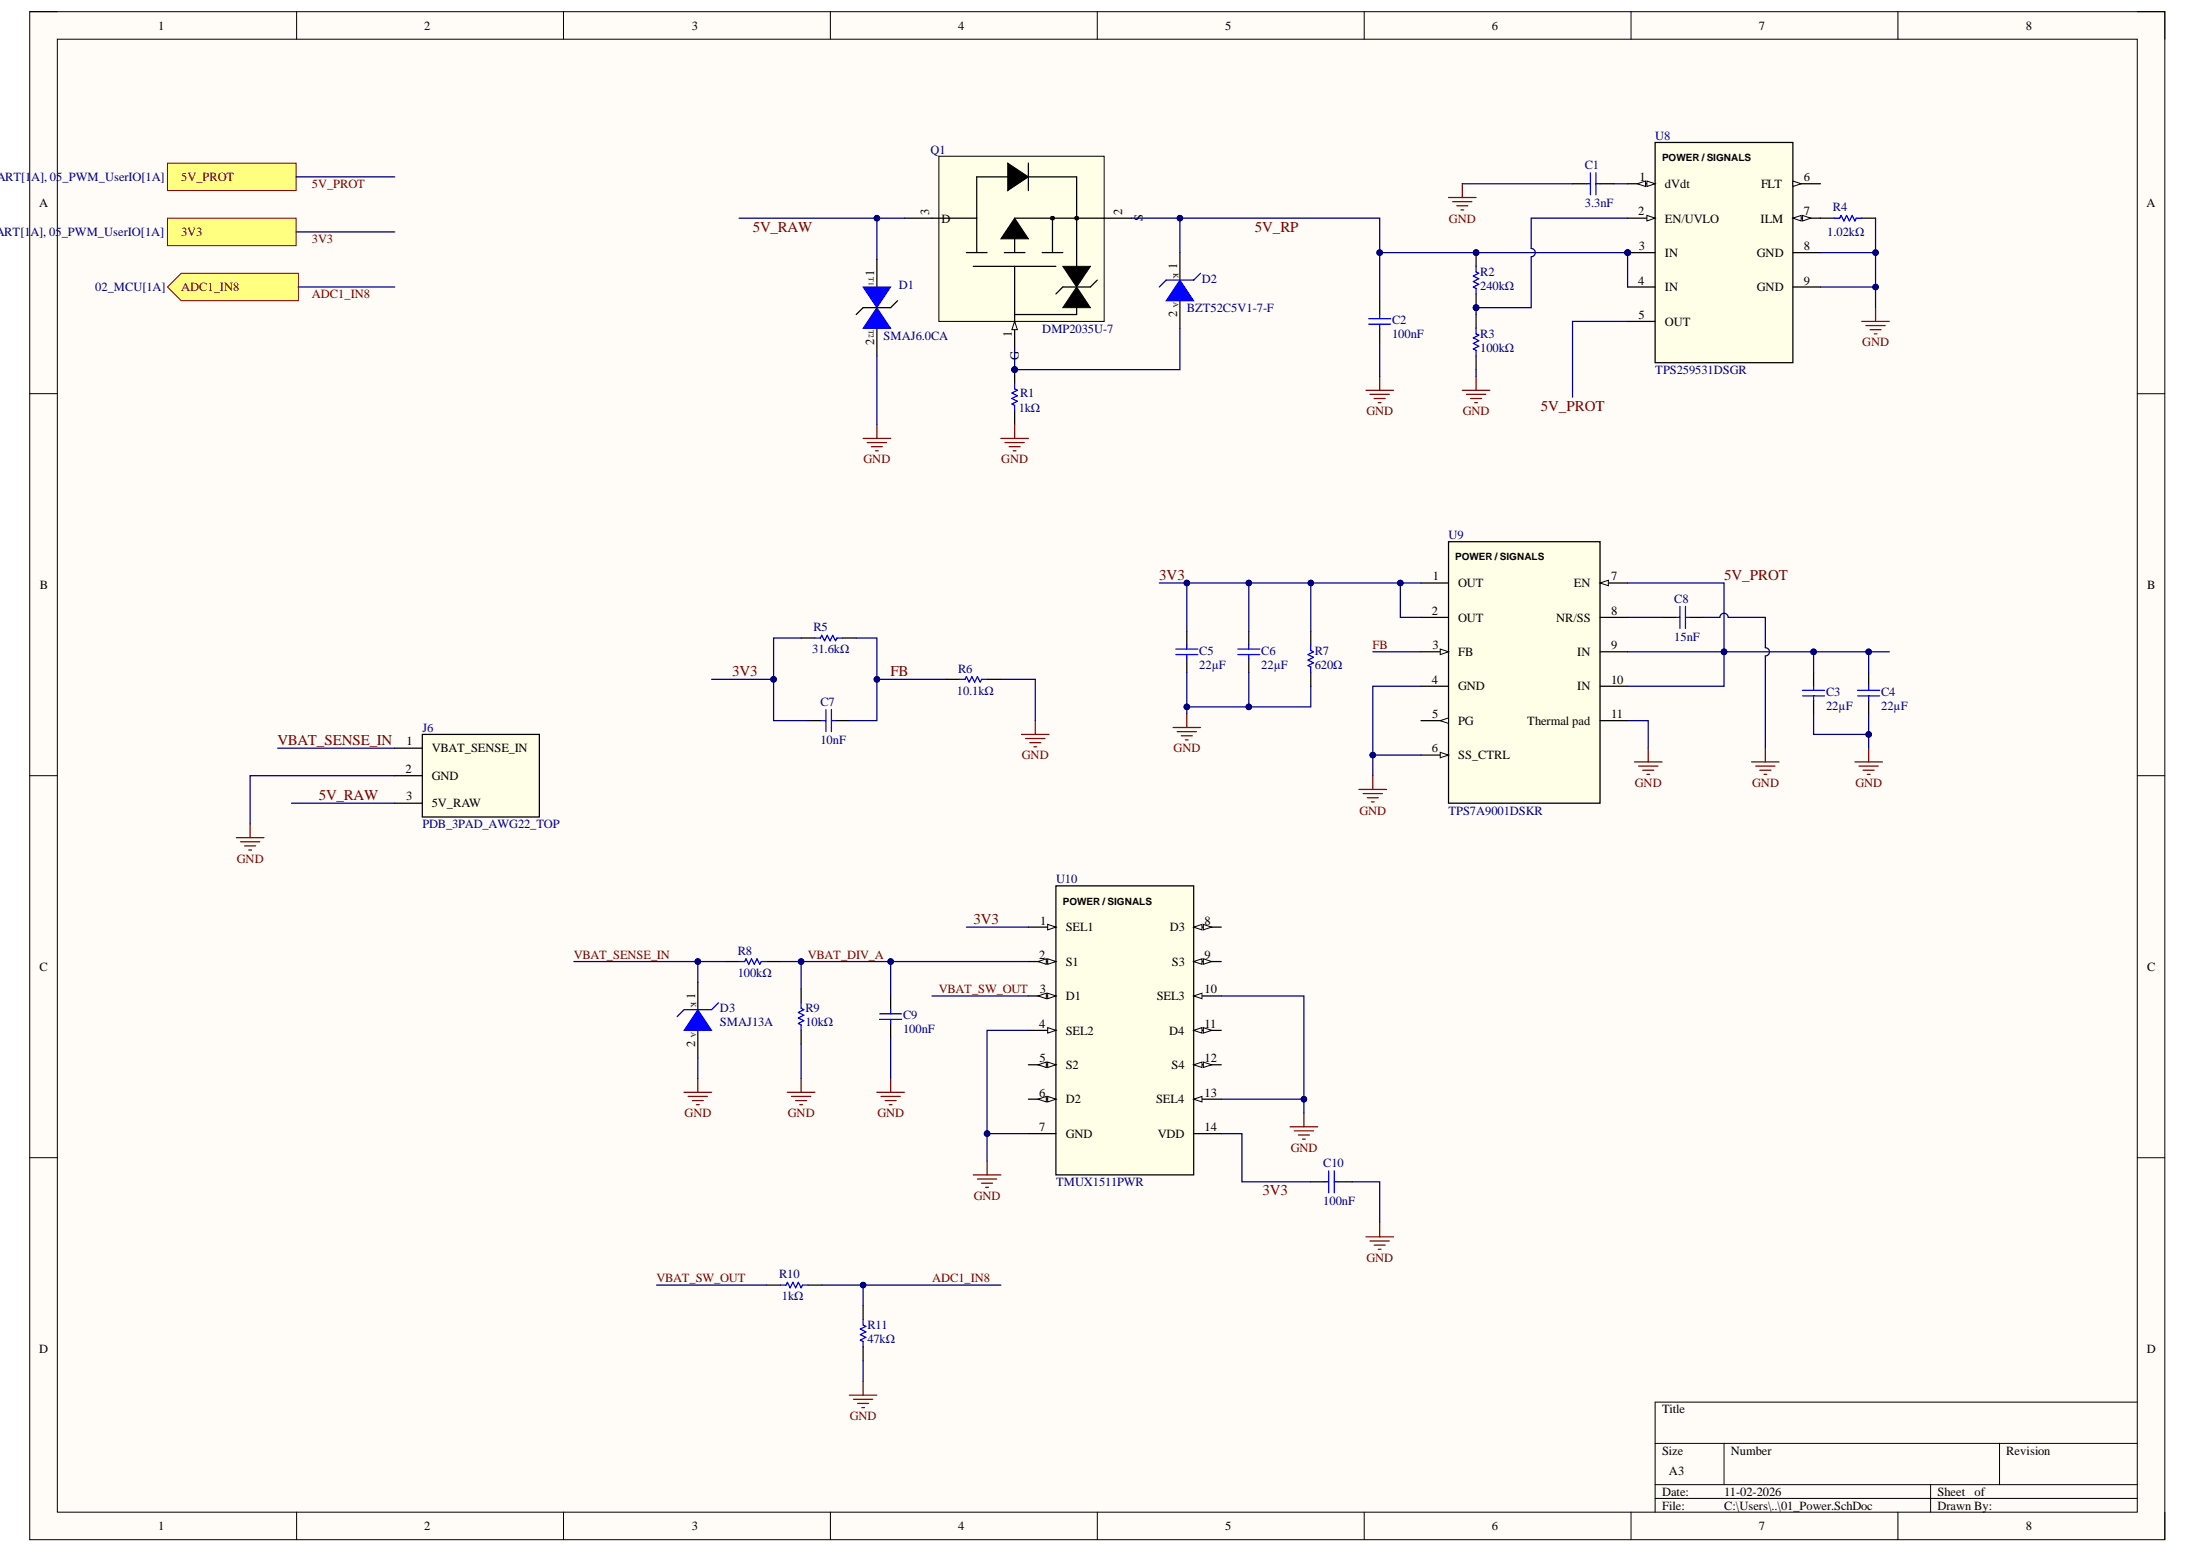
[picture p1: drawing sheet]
<svg xmlns="http://www.w3.org/2000/svg" width="297mm" height="210mm" viewBox="0 0 297 210" stroke-linecap="round" stroke-linejoin="round" font-family="sans-serif">
<defs><g id="words">
<g font-size="2" fill="#800000">
<text x="101.8" y="31.3">5V_RAW</text>
<text x="169.6" y="31.3">5V_RP</text>
<text x="208.3" y="55.5">5V_PROT</text>
<text x="156.7" y="78.4">3V3</text>
<text x="233.1" y="78.4">5V_PROT</text>
<text x="99" y="91.4">3V3</text>
<text x="120.4" y="91.4">FB</text>
<text x="37.5" y="100.7">VBAT_SENSE_IN</text>
<text x="43.1" y="108.2">5V_RAW</text>
<text x="131.6" y="124.9">3V3</text>
<text x="170.7" y="161.5">3V3</text>
</g>
<g font-size="1.7">
<text x="21.4" y="4">1</text>
<text x="57.4" y="4">2</text>
<text x="93.5" y="4">3</text>
<text x="129.5" y="4">4</text>
<text x="165.7" y="4">5</text>
<text x="201.7" y="4">6</text>
<text x="237.8" y="4">7</text>
<text x="273.9" y="4">8</text>
<text x="5.3" y="28">A</text>
<text x="125.6" y="29.1" transform="rotate(-90 125.6 29.1)">3</text>
<text x="151.7" y="29.1" transform="rotate(-90 151.7 29.1)">2</text>
<text x="154.5" y="29.9" transform="rotate(-90 154.5 29.9)">S</text>
<text x="221.5" y="29.1">2</text>
<text x="221.7" y="24.5">1</text>
<text x="225.1" y="25.4">dVdt</text>
<text x="238.1" y="25.4">FLT</text>
<text x="243.9" y="24.5">6</text>
<text x="243.9" y="29.1">7</text>
<text x="290.2" y="28">A</text>
<text x="127.3" y="30.1">D</text>
<text x="221.6" y="33.8">3</text>
<text x="225.1" y="30.1">EN/UVLO</text>
<text x="225.1" y="34.7">IN</text>
<text x="237.5" y="34.7">GND</text>
<text x="238" y="30.1">ILM</text>
<text x="243.9" y="33.8">8</text>
<text x="118.2" y="37.3" transform="rotate(-90 118.2 37.3)">1</text>
<text x="159.1" y="36.4" transform="rotate(-90 159.1 36.4)">1</text>
<text x="221.5" y="38.5">4</text>
<text x="225.1" y="39.4">IN</text>
<text x="237.5" y="39.4">GND</text>
<text x="243.9" y="38.5">9</text>
<text x="118.2" y="46.6" transform="rotate(-90 118.2 46.6)">2</text>
<text x="136.8" y="45.6" transform="rotate(-90 136.8 45.6)">1</text>
<text x="159.1" y="42.9" transform="rotate(-90 159.1 42.9)">2</text>
<text x="221.5" y="43.1">5</text>
<text x="225.1" y="44">OUT</text>
<text x="137.7" y="48.6" transform="rotate(-90 137.7 48.6)">G</text>
<text x="5.4" y="79.6">B</text>
<text x="193.6" y="83.1">2</text>
<text x="193.7" y="78.4">1</text>
<text x="197.1" y="79.4">OUT</text>
<text x="212.8" y="79.4">EN</text>
<text x="217.8" y="78.4">7</text>
<text x="217.8" y="83.1">8</text>
<text x="290.3" y="79.6">B</text>
<text x="193.7" y="87.7">3</text>
<text x="197.1" y="84">OUT</text>
<text x="197.1" y="88.7">FB</text>
<text x="210.4" y="84">NR/SS</text>
<text x="213.3" y="88.7">IN</text>
<text x="217.8" y="87.7">9</text>
<text x="193.6" y="92.4">4</text>
<text x="197.1" y="93.3">GND</text>
<text x="213.3" y="93.3">IN</text>
<text x="217.8" y="92.4">10</text>
<text x="55" y="100.8">1</text>
<text x="58.4" y="101.7">VBAT_SENSE_IN</text>
<text x="193.6" y="101.7">6</text>
<text x="193.6" y="97">5</text>
<text x="197.1" y="98">PG</text>
<text x="206.5" y="98">Thermal pad</text>
<text x="217.8" y="97">11</text>
<text x="54.8" y="104.5">2</text>
<text x="58.4" y="105.4">GND</text>
<text x="197.1" y="102.6">SS_CTRL</text>
<text x="54.9" y="108.2">3</text>
<text x="58.4" y="109.1">5V_RAW</text>
<text x="140.6" y="125">1</text>
<text x="144.1" y="125.9">SEL1</text>
<text x="158.2" y="125.9">D3</text>
<text x="162.9" y="125">8</text>
<text x="5.3" y="131.2">C</text>
<text x="140.5" y="129.6">2</text>
<text x="144.1" y="130.6">S1</text>
<text x="158.4" y="130.6">S3</text>
<text x="162.9" y="129.6">9</text>
<text x="290.3" y="131.2">C</text>
<text x="94" y="135" transform="rotate(-90 94 135)">1</text>
<text x="140.6" y="134.3">3</text>
<text x="144.1" y="135.2">D1</text>
<text x="156.4" y="135.2">SEL3</text>
<text x="162.9" y="134.3">10</text>
<text x="94" y="141.5" transform="rotate(-90 94 141.5)">2</text>
<text x="140.5" y="138.9">4</text>
<text x="140.5" y="143.6">5</text>
<text x="144.1" y="139.8">SEL2</text>
<text x="158.1" y="139.8">D4</text>
<text x="162.9" y="138.9">11</text>
<text x="162.9" y="143.6">12</text>
<text x="140.5" y="148.2">6</text>
<text x="144.1" y="144.5">S2</text>
<text x="144.1" y="149.1">D2</text>
<text x="156.3" y="149.1">SEL4</text>
<text x="158.4" y="144.5">S4</text>
<text x="162.9" y="148.2">13</text>
<text x="140.5" y="152.9">7</text>
<text x="144.1" y="153.8">GND</text>
<text x="156.5" y="153.8">VDD</text>
<text x="162.9" y="152.9">14</text>
<text x="5.3" y="182.9">D</text>
<text x="290.2" y="182.9">D</text>
<text x="224.7" y="191">Title</text>
<text x="224.7" y="196.6">Size</text>
<text x="234" y="196.6">Number</text>
<text x="271.3" y="196.6">Revision</text>
<text x="224.7" y="202.2">Date:</text>
<text x="225.6" y="199.4">A3</text>
<text x="233.1" y="202.2">11-02-2026</text>
<text x="261.9" y="202.2">Sheet</text>
<text x="267" y="202.2">of</text>
<text x="21.4" y="206.8">1</text>
<text x="57.4" y="206.8">2</text>
<text x="93.5" y="206.8">3</text>
<text x="129.5" y="206.8">4</text>
<text x="165.7" y="206.8">5</text>
<text x="201.7" y="206.8">6</text>
<text x="224.7" y="204">File:</text>
<text x="233.1" y="204">C:\Users\..\01_Power.SchDoc</text>
<text x="237.8" y="206.8">7</text>
<text x="261.9" y="204">Drawn By:</text>
<text x="273.9" y="206.8">8</text>
</g>
<g font-size="1.7" fill="#000080">
<text x="125.8" y="20.7">Q1</text>
<text x="214.3" y="22.8">C1</text>
<text x="223.8" y="18.9">U8</text>
<text x="-.5" y="24.5">ART[1A], 05_PWM_UserIO[1A]</text>
<text x="214.3" y="28">3.3nF</text>
<text x="247.8" y="28.6">R4</text>
<text x="-.6" y="31.9">ART[1A], 05_PWM_UserIO[1A]</text>
<text x="247.1" y="31.9">1.02kΩ</text>
<text x="12.9" y="39.4">02_MCU[1A]</text>
<text x="121.5" y="39">D1</text>
<text x="162.5" y="38.2">D2</text>
<text x="200.1" y="39.2">240kΩ</text>
<text x="200.1" y="37.3">R2</text>
<text x="119.5" y="45.9">SMAJ6.0CA</text>
<text x="140.9" y="45">DMP2035U-7</text>
<text x="160.5" y="42.2">BZT52C5V1-7-F</text>
<text x="188.2" y="45.7">100nF</text>
<text x="188.2" y="43.8">C2</text>
<text x="200.1" y="47.5">100kΩ</text>
<text x="200.1" y="45.7">R3</text>
<text x="137.9" y="53.7">R1</text>
<text x="223.8" y="50.5">TPS259531DSGR</text>
<text x="137.7" y="55.7">1kΩ</text>
<text x="195.8" y="72.9">U9</text>
<text x="226.4" y="81.4">C8</text>
<text x="109.8" y="88.3">31.6kΩ</text>
<text x="110" y="85.3">R5</text>
<text x="162.1" y="88.5">C5</text>
<text x="170.5" y="88.5">C6</text>
<text x="177.8" y="88.5">R7</text>
<text x="226.4" y="86.6">15nF</text>
<text x="110.9" y="95.4">C7</text>
<text x="129.4" y="93.9">10.1kΩ</text>
<text x="129.5" y="90.9">R6</text>
<text x="162.1" y="90.4">22µF</text>
<text x="170.5" y="90.4">22µF</text>
<text x="177.8" y="90.4">620Ω</text>
<text x="246.9" y="95.9">22µF</text>
<text x="246.9" y="94.1">C3</text>
<text x="254.3" y="95.9">22µF</text>
<text x="254.3" y="94.1">C4</text>
<text x="57.1" y="98.9">J6</text>
<text x="110.9" y="100.6">10nF</text>
<text x="57.1" y="112">PDB_3PAD_AWG22_TOP</text>
<text x="195.8" y="110.1">TPS7A9001DSKR</text>
<text x="142.8" y="119.4">U10</text>
<text x="99.8" y="129.1">R8</text>
<text x="97.3" y="136.8">D3</text>
<text x="99.8" y="132">100kΩ</text>
<text x="108.9" y="136.8">R9</text>
<text x="122.1" y="137.8">C9</text>
<text x="97.3" y="138.7">SMAJ13A</text>
<text x="108.9" y="138.7">10kΩ</text>
<text x="122.1" y="139.6">100nF</text>
<text x="142.8" y="160.3">TMUX1511PWR</text>
<text x="178.9" y="157.7">C10</text>
<text x="178.9" y="162.9">100nF</text>
<text x="105.3" y="172.8">R10</text>
<text x="105.7" y="175.8">1kΩ</text>
<text x="117.3" y="179.7">R11</text>
<text x="117.3" y="181.5">47kΩ</text>
</g>
<g font-size="1.7" fill="#800000">
<text x="24.5" y="24.5">5V_PROT</text>
<text x="42.2" y="25.4">5V_PROT</text>
<text x="24.5" y="31.9">3V3</text>
<text x="42.2" y="32.9">3V3</text>
<text x="195.9" y="30.1">GND</text>
<text x="24.5" y="39.4">ADC1_IN8</text>
<text x="42.2" y="40.3">ADC1_IN8</text>
<text x="251.8" y="46.8">GND</text>
<text x="184.7" y="56.1">GND</text>
<text x="197.8" y="56.1">GND</text>
<text x="116.8" y="62.6">GND</text>
<text x="135.4" y="62.6">GND</text>
<text x="185.6" y="87.7">FB</text>
<text x="158.7" y="101.7">GND</text>
<text x="138.2" y="102.6">GND</text>
<text x="221" y="106.3">GND</text>
<text x="236.9" y="106.3">GND</text>
<text x="250.9" y="106.3">GND</text>
<text x="183.8" y="110.1">GND</text>
<text x="32" y="116.6">GND</text>
<text x="77.6" y="129.6">VBAT_SENSE_IN</text>
<text x="109.2" y="129.6">VBAT_DIV_A</text>
<text x="127" y="134.3">VBAT_SW_OUT</text>
<text x="92.6" y="151">GND</text>
<text x="106.5" y="151">GND</text>
<text x="118.6" y="151">GND</text>
<text x="174.5" y="155.7">GND</text>
<text x="131.6" y="162.2">GND</text>
<text x="88.8" y="173.3">VBAT_SW_OUT</text>
<text x="126" y="173.3">ADC1_IN8</text>
<text x="184.7" y="170.5">GND</text>
<text x="114.9" y="192">GND</text>
</g>
<g font-size="1.4">
<text x="224.7" y="21.8">POWER /SIGNALS</text>
<text x="196.8" y="75.7">POWER /SIGNALS</text>
<text x="143.7" y="122.3">POWER /SIGNALS</text>
</g>
<g font-size="1">
<text x="117.5" y="37.5" transform="rotate(90 117.5 37.5)">T1</text>
<text x="158.6" y="36.9" transform="rotate(90 158.6 36.9)">K</text>
<text x="158.6" y="40.8" transform="rotate(90 158.6 40.8)">A</text>
<text x="117.5" y="44.5" transform="rotate(90 117.5 44.5)">T2</text>
<text x="93.4" y="135.4" transform="rotate(90 93.4 135.4)">K</text>
<text x="93.4" y="139.5" transform="rotate(90 93.4 139.5)">A</text>
</g>
</g></defs>
<path d="M4 1.6h288.7v206.5h-288.7z" fill-rule="evenodd" fill="#fffcf8"/>
<path d="M4 1.6h288.7v206.5h-288.7z" fill="none" stroke="#000" stroke-width=".14"/>
<path d="M7.8 5.3h281.2v199.1h-281.2z" fill-rule="evenodd" fill="#fffcf8"/>
<g fill="none" stroke="#000" stroke-width=".14">
<path d="M4 1.6h3.7M7.8 5.3h281.2v199.1h-281.2zM40.1 1.6v3.7M76.2 1.6v3.7M112.3 1.6v3.7M148.4 1.6v3.7M184.4 1.6v3.7M220.5 1.6v3.7M256.6 1.6v3.7M289 1.6h3.7v3.7M4 53.2h3.7M289 53.2h3.7"/>
<path d="M4 104.8h3.7M289 104.8h3.7M4 156.5h3.7M289 156.5h3.7M223.8 195.1h65.2M233.1 195.1v5.6M270.3 195.1v5.6M289 189.5h-65.2v14.9M40.1 204.4v3.7M76.2 204.4v3.7M112.3 204.4v3.7M148.4 204.4v3.7"/>
<path d="M184.4 204.4v3.7M220.5 204.4v3.7M223.8 200.7h65.2M223.8 202.5h65.2M256.6 204.4v3.7M261 200.7v3.7M292.7 204.4v3.7"/>
</g>
<path d="M118.6 35.1v3.7M118.6 44.4v3.7" fill="none" stroke="#000" stroke-width=".17"/>
<path d="M116.7 38.8h3.7l-1.8 2.8z" fill="#00f"/>
<path d="M116.7 38.8h3.7l-1.8 2.8z" fill="none" stroke="#00f" stroke-width=".14"/>
<path d="M118.6 41.6l1.8 2.8h-3.7z" fill="#00f"/>
<path d="M118.6 41.6l1.8 2.8h-3.7z" fill="none" stroke="#00f" stroke-width=".14"/>
<path d="M159.5 34.1v3.8M121.3 40.7l-.9 .9h-3.7l-.9 .9M159.5 40.7v3.7" fill="none" stroke="#000" stroke-width=".17"/>
<path d="M116.7 59.3h3.7M117.2 59.8h2.7M118.6 57.4v1.9M117.8 60.4h1.5M118.4 60.9h.3" fill="none" stroke="#800000" stroke-width=".17"/>
<path d="M159.5 37.9l1.9 2.8h-3.7z" fill="#00f"/>
<path d="M159.5 37.9l1.9 2.8h-3.7z" fill="none" stroke="#00f" stroke-width=".14"/>
<path d="M162.3 36.9l-.9 1h-3.7l-1 .9" fill="none" stroke="#00f" stroke-width=".17"/>
<circle cx="137.2" cy="50" r=".37" fill="#000080"/>
<circle cx="137.2" cy="50" r=".37" fill="none" stroke="#000080" stroke-width=".14"/>
<path d="M137.2 50v1.8" fill="none" stroke="#000" stroke-width=".17"/>
<circle cx="137.2" cy="50" r=".37" fill="#000080"/>
<circle cx="137.2" cy="50" r=".37" fill="none" stroke="#000080" stroke-width=".14"/>
<path d="M137.2 55.5v1.9" fill="none" stroke="#000" stroke-width=".17"/>
<path d="M137.2 51.8v.8l.3 .1-.7 .4 .7 .4-.7 .4 .7 .3-.7 .4 .4 .2v.7" fill="none" stroke="#00f" stroke-width=".17"/>
<path d="M135.3 59.3h3.7M135.9 59.8h2.6M137.2 57.4v1.9M136.4 60.4h1.5M137 60.9h.4" fill="none" stroke="#800000" stroke-width=".17"/>
<path d="M126.9 21.1h22.4v22.3h-22.4z" fill-rule="evenodd" fill="#ffffe8"/>
<path d="M126.9 21.1h22.4v22.3h-22.4z" fill="none" stroke="#000" stroke-width=".14"/>
<path d="M126 29.5h6.1M130.7 34.1h2.8M131.6 36h11.2M135.8 34.1h2.8M136.2 23.9h-4.1v10.2M140.9 34.1h2.8M137.2 43.4v3.8" fill="none" stroke="#000" stroke-width=".17"/>
<path d="M137.2 43.4l.3 1.2h-.7z" fill="#f8fcff"/>
<path d="M136.2 22l2.8 1.9-2.8 1.9zM137.2 29.5l1.8 2.8h-3.7zM143.7 36h3.7l-1.8 2.8zM145.6 38.8l1.8 2.8h-3.7zM137.2 43.4l.3 1.2h-.7z" fill="none" stroke="#000" stroke-width=".14"/>
<path d="M122.3 29.5h3.7M137.2 29.5h15.8M137.2 32.3v1.8M137.2 36v7.4M139 22v3.8M139 23.9h6.6v12.1M142.3 29.5v4.6M148.4 37.9l-1 .9h-3.7l-.9 .9M145.6 41.6v.9h-8.4" fill="none" stroke="#000" stroke-width=".17"/>
<path d="M136.2 22l2.8 1.9-2.8 1.9zM137.2 29.5l1.8 2.8h-3.7zM143.7 36h3.7l-1.8 2.8zM145.6 38.8l1.8 2.8h-3.7z" fill="#000"/>
<path d="M142.3 29.5h.1M145.5 29.5h.1M145.6 29.5h.1" fill="none" stroke="#000" stroke-width=".55"/>
<circle cx="220.1" cy="34.1" r=".37" fill="#000080"/>
<circle cx="220.1" cy="34.1" r=".37" fill="none" stroke="#000080" stroke-width=".14"/>
<path d="M223.8 19.3h18.6v29.7h-18.6z" fill-rule="evenodd" fill="#ffffe8"/>
<path d="M223.8 19.3h18.6v29.7h-18.6zM220.1 24.8h3.7" fill="none" stroke="#000" stroke-width=".17"/>
<path d="M222.7 24.5l1.1 .3-1.1 .4z" fill="#f8fcff"/>
<path d="M222.7 24.5l1.1 .3-1.1 .4z" fill="none" stroke="#000" stroke-width=".14"/>
<path d="M221.4 24.8l1.1-.3v.7z" fill="#f8fcff"/>
<path d="M221.4 24.8l1.1-.3v.7z" fill="none" stroke="#000" stroke-width=".14"/>
<path d="M220.1 29.5h3.7" fill="none" stroke="#000" stroke-width=".17"/>
<path d="M222.7 29.1l1.1 .4-1.1 .4z" fill="#f8fcff"/>
<path d="M222.7 29.1l1.1 .4-1.1 .4z" fill="none" stroke="#000" stroke-width=".14"/>
<path d="M220.1 34.1h3.7" fill="none" stroke="#000" stroke-width=".17"/>
<circle cx="220.1" cy="34.1" r=".37" fill="#000080"/>
<circle cx="220.1" cy="34.1" r=".37" fill="none" stroke="#000080" stroke-width=".14"/>
<path d="M220.1 38.8h3.7M242.4 24.8h3.7M220.1 43.4h3.7" fill="none" stroke="#000" stroke-width=".17"/>
<path d="M242.4 24.5l1.1 .3-1.1 .4z" fill="#f8fcff"/>
<path d="M242.4 24.5l1.1 .3-1.1 .4z" fill="none" stroke="#000" stroke-width=".14"/>
<path d="M242.4 29.5h3.7" fill="none" stroke="#000" stroke-width=".17"/>
<path d="M242.4 29.5l1.1-.4v.8z" fill="#f8fcff"/>
<path d="M242.4 29.5l1.1-.4v.8z" fill="none" stroke="#000" stroke-width=".14"/>
<path d="M243.7 29.1l1.1 .4-1.1 .4z" fill="#f8fcff"/>
<path d="M243.7 29.1l1.1 .4-1.1 .4z" fill="none" stroke="#000" stroke-width=".14"/>
<path d="M212.6 24.8h1.9M216.3 24.8h1.9M242.4 34.1h3.7M242.4 38.8h3.7M246.1 29.5h1.9M251.7 29.5h1.9M186.5 40.7v1.8M186.5 44.4v1.8" fill="none" stroke="#000" stroke-width=".17"/>
<path d="M214.5 24.8h.5M215 23.3v3M215.8 23.3v3M215.8 24.8h.5M248 29.5h.7l.2-.4 .4 .8 .4-.8 .3 .8 .4-.8 .4 .8 .2-.4h.7M185 43.1h3M185 43.8h3M186.5 42.5v.6M186.5 43.8v.6" fill="none" stroke="#00f" stroke-width=".17"/>
<g fill="none" stroke="#800000" stroke-width=".17">
<path d="M195.8 26.7h3.8M196.4 27.3h2.6M197 27.8h1.5M197.5 28.4h.4M197.7 24.8v1.9M184.7 52.8h3.7M185.2 53.3h2.6M185.8 53.9h1.5M186.3 54.4h.4M186.5 50.9v1.9M251.7 43.4h3.7M252.3 44h2.6"/>
<path d="M252.8 44.6h1.5M253.4 45.1h.4M253.6 41.6v1.8"/>
</g>
<circle cx="199.6" cy="41.6" r=".37" fill="#000080"/>
<circle cx="199.6" cy="41.6" r=".37" fill="none" stroke="#000080" stroke-width=".14"/>
<circle cx="199.6" cy="34.1" r=".37" fill="#000080"/>
<circle cx="199.6" cy="34.1" r=".37" fill="none" stroke="#000080" stroke-width=".14"/>
<path d="M199.6 39.7v1.9" fill="none" stroke="#000" stroke-width=".17"/>
<circle cx="199.6" cy="41.6" r=".37" fill="#000080"/>
<circle cx="199.6" cy="41.6" r=".37" fill="none" stroke="#000080" stroke-width=".14"/>
<path d="M199.6 34.1v1.9" fill="none" stroke="#000" stroke-width=".17"/>
<circle cx="199.6" cy="34.1" r=".37" fill="#000080"/>
<circle cx="199.6" cy="34.1" r=".37" fill="none" stroke="#000080" stroke-width=".14"/>
<path d="M199.6 36v.7l.3 .2-.7 .4 .7 .4-.7 .4 .7 .3-.7 .4 .4 .2v.7M199.6 44.4v.7l.3 .2-.7 .4 .7 .4-.7 .3 .7 .4-.7 .4 .4 .2v.7" fill="none" stroke="#00f" stroke-width=".17"/>
<path d="M199.6 42.5v1.9M199.6 48.1v1.9" fill="none" stroke="#000" stroke-width=".17"/>
<path d="M197.7 52.8h3.7M198.3 53.3h2.6M198.8 53.9h1.5M199.4 54.4h.4M199.6 50.9v1.9" fill="none" stroke="#800000" stroke-width=".17"/>
<path d="M195.8 73.2h20.5v35.4h-20.5z" fill-rule="evenodd" fill="#ffffe8"/>
<path d="M192.1 78.8h3.7M195.8 73.2h20.5v35.4h-20.5zM192.1 83.4h3.7M192.1 88.1h3.7" fill="none" stroke="#000" stroke-width=".17"/>
<path d="M194.7 87.7l1.1 .4-1.1 .4z" fill="#f8fcff"/>
<path d="M194.7 87.7l1.1 .4-1.1 .4z" fill="none" stroke="#000" stroke-width=".14"/>
<path d="M192.1 92.8h3.7M192.1 97.4h3.7" fill="none" stroke="#000" stroke-width=".17"/>
<path d="M194.7 97.4l1.1-.4v.8z" fill="#f8fcff"/>
<path d="M194.7 97.4l1.1-.4v.8z" fill="none" stroke="#000" stroke-width=".14"/>
<path d="M192.1 102.1h3.7" fill="none" stroke="#000" stroke-width=".17"/>
<path d="M194.7 101.7l1.1 .4-1.1 .3z" fill="#f8fcff"/>
<path d="M194.7 101.7l1.1 .4-1.1 .3z" fill="none" stroke="#000" stroke-width=".14"/>
<path d="M216.3 78.8h3.8" fill="none" stroke="#000" stroke-width=".17"/>
<path d="M216.3 78.8l1.2-.4v.8z" fill="#f8fcff"/>
<path d="M216.3 78.8l1.2-.4v.8z" fill="none" stroke="#000" stroke-width=".14"/>
<path d="M216.3 83.4h3.8M216.3 88.1h3.8M216.3 92.8h3.8M216.3 97.4h3.8" fill="none" stroke="#000" stroke-width=".17"/>
<path d="M22.6 22.1h17.4v3.7h-17.4z" fill-rule="evenodd" fill="#ffff80"/>
<path d="M22.6 22.1h17.4v3.7h-17.4z" fill="none" stroke="#800000" stroke-width=".14"/>
<g fill="none" stroke="#000" stroke-width=".17">
<path d="M108.3 86.2h1.9M109.2 97.4h1.9M113 97.4h1.8M113.9 86.2h1.9M127.9 91.8h1.8M133.5 91.8h1.8M160.5 85.3v1.9M160.5 89v1.9M168.8 85.3v1.9M168.8 89v1.9M177.2 85.3v1.9M177.2 90.9v1.9"/>
<path d="M224.7 83.4h1.9M228.4 83.4h1.9M245.2 90.9v1.9M245.2 94.6v1.9M252.6 90.9v1.9M252.6 94.6v1.9"/>
</g>
<g fill="none" stroke="#00f" stroke-width=".17">
<path d="M110.2 86.2h.7l.2-.3 .4 .7 .4-.7 .3 .7 .4-.7 .4 .7 .2-.4h.7M111.1 97.4h.6M111.7 95.9v3M112.4 95.9v3M112.4 97.4h.6M129.7 91.8h.8l.2-.4 .3 .8 .4-.8 .4 .8 .4-.8 .3 .8 .2-.4h.8M159 87.7h2.9M159 88.5h2.9M160.5 87.2v.5M160.5 88.5v.5M167.3 87.7h3M167.3 88.5h3"/>
<path d="M168.8 87.2v.5M168.8 88.5v.5M177.2 87.2v.7l.4 .2-.8 .4 .8 .3-.8 .4 .8 .4-.8 .4 .4 .1v.8M226.6 83.4h.5M227.1 82v2.9M227.9 82v2.9M227.9 83.4h.5M243.7 93.3h3M243.7 94.1h3M245.2 92.8v.5M245.2 94.1v.5M251.2 93.3h2.9"/>
<path d="M251.2 94.1h2.9M252.6 92.8v.5M252.6 94.1v.5"/>
</g>
<g fill="none" stroke="#800000" stroke-width=".17">
<path d="M138.1 99.3h3.7M138.7 99.8h2.6M140 97.4v1.9M158.6 98.3h3.7M159.2 98.9h2.6M159.7 99.4h1.5M160.5 96.5v1.8M139.2 100.4h1.5M139.8 100.9h.4M160.3 100h.3M183.7 106.7h3.8M184.3 107.3h2.6"/>
<path d="M184.9 107.8h1.4M185.4 108.4h.4M185.6 104.8v1.9M221 103h3.7M221.5 103.5h2.7M222.1 104.1h1.5M222.7 104.7h.3M222.8 101.1v1.9M236.8 103h3.7M237.4 103.5h2.6M237.9 104.1h1.5M238.5 104.7h.4"/>
<path d="M238.7 101.1v1.9M250.8 103h3.7M251.3 103.5h2.6M251.9 104.1h1.5M252.5 104.7h.3M252.6 101.1v1.9"/>
</g>
<path d="M142.8 119.7h18.6v39.1h-18.6z" fill-rule="evenodd" fill="#ffffe8"/>
<path d="M142.8 119.7h18.6v39.1h-18.6zM139 125.3h3.8" fill="none" stroke="#000" stroke-width=".17"/>
<path d="M141.6 124.9l1.2 .4-1.2 .4z" fill="#f8fcff"/>
<path d="M141.6 124.9l1.2 .4-1.2 .4z" fill="none" stroke="#000" stroke-width=".14"/>
<path d="M139 130h3.8" fill="none" stroke="#000" stroke-width=".17"/>
<path d="M141.6 129.6l1.2 .4-1.2 .3z" fill="#f8fcff"/>
<path d="M141.6 129.6l1.2 .4-1.2 .3z" fill="none" stroke="#000" stroke-width=".14"/>
<path d="M140.3 130l1.2-.4v.7z" fill="#f8fcff"/>
<path d="M140.3 130l1.2-.4v.7z" fill="none" stroke="#000" stroke-width=".14"/>
<path d="M139 134.6h3.8" fill="none" stroke="#000" stroke-width=".17"/>
<path d="M141.6 134.2l1.2 .4-1.2 .4z" fill="#f8fcff"/>
<path d="M141.6 134.2l1.2 .4-1.2 .4z" fill="none" stroke="#000" stroke-width=".14"/>
<path d="M140.3 134.6l1.2-.4v.8z" fill="#f8fcff"/>
<path d="M140.3 134.6l1.2-.4v.8z" fill="none" stroke="#000" stroke-width=".14"/>
<path d="M139 139.3h3.8" fill="none" stroke="#000" stroke-width=".17"/>
<path d="M141.6 138.9l1.2 .4-1.2 .3z" fill="#f8fcff"/>
<path d="M141.6 138.9l1.2 .4-1.2 .3z" fill="none" stroke="#000" stroke-width=".14"/>
<path d="M139 143.9h3.8" fill="none" stroke="#000" stroke-width=".17"/>
<path d="M141.6 143.5l1.2 .4-1.2 .4z" fill="#f8fcff"/>
<path d="M141.6 143.5l1.2 .4-1.2 .4z" fill="none" stroke="#000" stroke-width=".14"/>
<path d="M140.3 143.9l1.2-.4v.8z" fill="#f8fcff"/>
<path d="M140.3 143.9l1.2-.4v.8z" fill="none" stroke="#000" stroke-width=".14"/>
<path d="M139 148.6h3.8" fill="none" stroke="#000" stroke-width=".17"/>
<path d="M141.6 148.2l1.2 .4-1.2 .3z" fill="#f8fcff"/>
<path d="M141.6 148.2l1.2 .4-1.2 .3z" fill="none" stroke="#000" stroke-width=".14"/>
<path d="M140.3 148.6l1.2-.4v.7z" fill="#f8fcff"/>
<path d="M140.3 148.6l1.2-.4v.7z" fill="none" stroke="#000" stroke-width=".14"/>
<path d="M161.4 125.3h3.7M139 153.2h3.8" fill="none" stroke="#000" stroke-width=".17"/>
<path d="M161.4 125.3l1.1-.4v.8z" fill="#f8fcff"/>
<path d="M161.4 125.3l1.1-.4v.8z" fill="none" stroke="#000" stroke-width=".14"/>
<path d="M162.7 124.9l1.1 .4-1.1 .4z" fill="#f8fcff"/>
<path d="M162.7 124.9l1.1 .4-1.1 .4z" fill="none" stroke="#000" stroke-width=".14"/>
<path d="M161.4 130h3.7" fill="none" stroke="#000" stroke-width=".17"/>
<path d="M161.4 130l1.1-.4v.7z" fill="#f8fcff"/>
<path d="M161.4 130l1.1-.4v.7z" fill="none" stroke="#000" stroke-width=".14"/>
<path d="M162.7 129.6l1.1 .4-1.1 .3z" fill="#f8fcff"/>
<path d="M162.7 129.6l1.1 .4-1.1 .3z" fill="none" stroke="#000" stroke-width=".14"/>
<path d="M161.4 134.6h3.7" fill="none" stroke="#000" stroke-width=".17"/>
<path d="M161.4 134.6l1.1-.4v.8z" fill="#f8fcff"/>
<path d="M161.4 134.6l1.1-.4v.8z" fill="none" stroke="#000" stroke-width=".14"/>
<path d="M161.4 139.3h3.7" fill="none" stroke="#000" stroke-width=".17"/>
<path d="M161.4 139.3l1.1-.4v.7z" fill="#f8fcff"/>
<path d="M161.4 139.3l1.1-.4v.7z" fill="none" stroke="#000" stroke-width=".14"/>
<path d="M162.7 138.9l1.1 .4-1.1 .3z" fill="#f8fcff"/>
<path d="M162.7 138.9l1.1 .4-1.1 .3z" fill="none" stroke="#000" stroke-width=".14"/>
<path d="M161.4 143.9h3.7" fill="none" stroke="#000" stroke-width=".17"/>
<path d="M161.4 143.9l1.1-.4v.8z" fill="#f8fcff"/>
<path d="M161.4 143.9l1.1-.4v.8z" fill="none" stroke="#000" stroke-width=".14"/>
<path d="M162.7 143.5l1.1 .4-1.1 .4z" fill="#f8fcff"/>
<path d="M162.7 143.5l1.1 .4-1.1 .4z" fill="none" stroke="#000" stroke-width=".14"/>
<path d="M161.4 148.6h3.7" fill="none" stroke="#000" stroke-width=".17"/>
<path d="M161.4 148.6l1.1-.4v.7z" fill="#f8fcff"/>
<path d="M161.4 148.6l1.1-.4v.7z" fill="none" stroke="#000" stroke-width=".14"/>
<path d="M161.4 153.2h3.7" fill="none" stroke="#000" stroke-width=".17"/>
<path d="M22.6 29.5h17.4v3.7h-17.4z" fill-rule="evenodd" fill="#ffff80"/>
<path d="M22.6 29.5h17.4v3.7h-17.4z" fill="none" stroke="#800000" stroke-width=".14"/>
<path d="M94.3 132.8v3.7M94.3 139.3v3.7" fill="none" stroke="#000" stroke-width=".17"/>
<path d="M94.3 136.5l1.9 2.8h-3.7z" fill="#00f"/>
<path d="M94.3 136.5l1.9 2.8h-3.7z" fill="none" stroke="#00f" stroke-width=".14"/>
<g fill="none" stroke="#00f" stroke-width=".17">
<path d="M97.1 135.5l-.9 1h-3.7l-.9 .9M99.9 130h.8l.2-.4 .3 .7 .4-.7 .4 .7 .4-.7 .3 .7 .2-.3h.8M108.3 135.5v.8l.4 .2-.8 .3 .8 .4-.8 .4 .8 .4-.8 .3 .4 .2v.8M118.9 137h3M118.9 137.8h3M120.4 136.5v.5M120.4 137.8v.5M179.1 159.7h.5M179.6 158.2v3M180.4 158.2v3M180.4 159.7h.5M105.5 173.7h.8l.2-.4 .3 .8 .4-.8 .4 .8 .3-.8 .4 .8 .2-.4h.7"/>
<path d="M116.7 178.3v.8l.4 .2-.8 .3 .8 .4-.8 .4 .8 .4-.8 .3 .4 .2v.8"/>
</g>
<path d="M98.1 130h1.8M103.7 130h1.8M108.3 133.7v1.8M108.3 139.3v1.8M120.4 134.6v1.9M120.4 138.3v1.9M177.2 159.7h1.9M180.9 159.7h1.9M103.7 173.7h1.8M109.2 173.7h1.9M116.7 176.5v1.8M116.7 182.1v1.8" fill="none" stroke="#000" stroke-width=".17"/>
<g fill="none" stroke="#800000" stroke-width=".17">
<path d="M92.5 147.6h3.7M93 148.2h2.6M93.6 148.8h1.5M94.2 149.3h.3M94.3 145.8v1.8M106.5 147.6h3.7M107 148.2h2.6M107.6 148.8h1.5M108.1 149.3h.4M108.3 145.8v1.8M118.6 147.6h3.7M119.1 148.2h2.6"/>
<path d="M119.7 148.8h1.5M120.2 149.3h.4M120.4 145.8v1.8M131.6 158.8h3.7M132.2 159.4h2.6M132.7 159.9h1.5M133.5 156.9v1.9M174.4 152.3h3.8M175 152.8h2.6M175.5 153.4h1.5M176.1 154h.4M176.3 150.4v1.9"/>
<path d="M133.3 160.5h.3M184.7 167.2h3.7M185.2 167.7h2.6M185.8 168.3h1.5M186.3 168.9h.4M186.5 165.3v1.9M114.8 188.6h3.8M115.4 189.1h2.6M116 189.7h1.4M116.5 190.2h.4M116.7 186.7v1.9"/>
</g>
<path d="M22.6 38.8l1.9-1.9h15.8v3.7h-15.8z" fill-rule="evenodd" fill="#ffff80"/>
<path d="M22.6 38.8l1.9-1.9h15.8v3.7h-15.8z" fill="none" stroke="#800000" stroke-width=".14"/>
<path d="M57.1 99.3h15.8v11.1h-15.8z" fill-rule="evenodd" fill="#ffffe8"/>
<path d="M57.1 99.3h15.8v11.1h-15.8zM53.4 101.1h3.7M53.4 104.8h3.7M53.4 108.6h3.7" fill="none" stroke="#000" stroke-width=".17"/>
<path d="M32 113.2h3.7M32.5 113.8h2.6M33.1 114.3h1.5M33.6 114.9h.4M33.8 111.4v1.8" fill="none" stroke="#800000" stroke-width=".17"/>
<path d="M118.6 29.5v5.6" fill="none" stroke="#000080" stroke-width=".17"/>
<circle cx="118.6" cy="29.5" r=".37" fill="#000080"/>
<circle cx="118.6" cy="29.5" r=".37" fill="none" stroke="#000080" stroke-width=".14"/>
<path d="M118.6 48.1v9.3M137.2 47.2v2.8" fill="none" stroke="#000080" stroke-width=".17"/>
<circle cx="137.2" cy="50" r=".37" fill="#000080"/>
<circle cx="137.2" cy="50" r=".37" fill="none" stroke="#000080" stroke-width=".14"/>
<path d="M159.5 44.4v5.6h-22.3" fill="none" stroke="#000080" stroke-width=".17"/>
<circle cx="137.2" cy="50" r=".37" fill="#000080"/>
<circle cx="137.2" cy="50" r=".37" fill="none" stroke="#000080" stroke-width=".14"/>
<path d="M246.1 38.8h7.5M220.1 43.4h-7.5v10.3" fill="none" stroke="#000080" stroke-width=".17"/>
<circle cx="253.6" cy="38.8" r=".37" fill="#000080"/>
<circle cx="253.6" cy="38.8" r=".37" fill="none" stroke="#000080" stroke-width=".14"/>
<path d="M246.1 34.1h7.5v7.5" fill="none" stroke="#000080" stroke-width=".17"/>
<circle cx="253.6" cy="38.8" r=".37" fill="#000080"/>
<circle cx="253.6" cy="38.8" r=".37" fill="none" stroke="#000080" stroke-width=".14"/>
<circle cx="253.6" cy="34.1" r=".37" fill="#000080"/>
<circle cx="253.6" cy="34.1" r=".37" fill="none" stroke="#000080" stroke-width=".14"/>
<path d="M253.6 29.5v4.6" fill="none" stroke="#000080" stroke-width=".17"/>
<circle cx="253.6" cy="34.1" r=".37" fill="#000080"/>
<circle cx="253.6" cy="34.1" r=".37" fill="none" stroke="#000080" stroke-width=".14"/>
<path d="M159.5 29.5v4.6M197.7 24.8h14.9M218.2 24.8h1.9" fill="none" stroke="#000080" stroke-width=".17"/>
<circle cx="159.5" cy="29.5" r=".37" fill="#000080"/>
<circle cx="159.5" cy="29.5" r=".37" fill="none" stroke="#000080" stroke-width=".14"/>
<path d="M199.6 41.6v.9M199.6 50v.9" fill="none" stroke="#000080" stroke-width=".17"/>
<circle cx="199.6" cy="41.6" r=".37" fill="#000080"/>
<circle cx="199.6" cy="41.6" r=".37" fill="none" stroke="#000080" stroke-width=".14"/>
<path d="M220.1 34.1v4.7" fill="none" stroke="#000080" stroke-width=".17"/>
<circle cx="220.1" cy="34.1" r=".37" fill="#000080"/>
<circle cx="220.1" cy="34.1" r=".37" fill="none" stroke="#000080" stroke-width=".14"/>
<path d="M186.5 34.1h33.6" fill="none" stroke="#000080" stroke-width=".17"/>
<circle cx="220.1" cy="34.1" r=".37" fill="#000080"/>
<circle cx="220.1" cy="34.1" r=".37" fill="none" stroke="#000080" stroke-width=".14"/>
<circle cx="199.6" cy="34.1" r=".37" fill="#000080"/>
<circle cx="199.6" cy="34.1" r=".37" fill="none" stroke="#000080" stroke-width=".14"/>
<circle cx="186.5" cy="34.1" r=".37" fill="#000080"/>
<circle cx="186.5" cy="34.1" r=".37" fill="none" stroke="#000080" stroke-width=".14"/>
<path d="M220.1 29.5h-13.1v4.1a.56 .56 0 0 1 .6 .5 .56 .56 0 0 1-.6 .6v6.9h-7.4" fill="none" stroke="#000080" stroke-width=".17"/>
<circle cx="199.6" cy="41.6" r=".37" fill="#000080"/>
<circle cx="199.6" cy="41.6" r=".37" fill="none" stroke="#000080" stroke-width=".14"/>
<path d="M153 29.5h33.5v11.2M186.5 46.2v4.7" fill="none" stroke="#000080" stroke-width=".17"/>
<circle cx="159.5" cy="29.5" r=".37" fill="#000080"/>
<circle cx="159.5" cy="29.5" r=".37" fill="none" stroke="#000080" stroke-width=".14"/>
<circle cx="186.5" cy="34.1" r=".37" fill="#000080"/>
<circle cx="186.5" cy="34.1" r=".37" fill="none" stroke="#000080" stroke-width=".14"/>
<path d="M99.9 29.5h22.4" fill="none" stroke="#000080" stroke-width=".17"/>
<circle cx="118.6" cy="29.5" r=".37" fill="#000080"/>
<circle cx="118.6" cy="29.5" r=".37" fill="none" stroke="#000080" stroke-width=".14"/>
<path d="M220.1 88.1h35.3" fill="none" stroke="#000080" stroke-width=".17"/>
<circle cx="252.6" cy="88.1" r=".37" fill="#000080"/>
<circle cx="252.6" cy="88.1" r=".37" fill="none" stroke="#000080" stroke-width=".14"/>
<circle cx="245.2" cy="88.1" r=".38" fill="#000080"/>
<circle cx="245.2" cy="88.1" r=".38" fill="none" stroke="#000080" stroke-width=".14"/>
<circle cx="233.1" cy="88.1" r=".37" fill="#000080"/>
<circle cx="233.1" cy="88.1" r=".37" fill="none" stroke="#000080" stroke-width=".14"/>
<path d="M233.1 88.1v4.7h-13" fill="none" stroke="#000080" stroke-width=".17"/>
<circle cx="233.1" cy="88.1" r=".37" fill="#000080"/>
<circle cx="233.1" cy="88.1" r=".37" fill="none" stroke="#000080" stroke-width=".14"/>
<path d="M252.6 88.1v2.8" fill="none" stroke="#000080" stroke-width=".17"/>
<circle cx="252.6" cy="88.1" r=".37" fill="#000080"/>
<circle cx="252.6" cy="88.1" r=".37" fill="none" stroke="#000080" stroke-width=".14"/>
<path d="M252.6 96.5v4.6" fill="none" stroke="#000080" stroke-width=".17"/>
<circle cx="252.6" cy="99.3" r=".37" fill="#000080"/>
<circle cx="252.6" cy="99.3" r=".37" fill="none" stroke="#000080" stroke-width=".14"/>
<path d="M245.2 88.1v2.8" fill="none" stroke="#000080" stroke-width=".17"/>
<circle cx="245.2" cy="88.1" r=".38" fill="#000080"/>
<circle cx="245.2" cy="88.1" r=".38" fill="none" stroke="#000080" stroke-width=".14"/>
<path d="M245.2 96.5v2.8h7.4" fill="none" stroke="#000080" stroke-width=".17"/>
<circle cx="252.6" cy="99.3" r=".37" fill="#000080"/>
<circle cx="252.6" cy="99.3" r=".37" fill="none" stroke="#000080" stroke-width=".14"/>
<path d="M220.1 78.8h13v9.3" fill="none" stroke="#000080" stroke-width=".17"/>
<circle cx="233.1" cy="88.1" r=".37" fill="#000080"/>
<circle cx="233.1" cy="88.1" r=".37" fill="none" stroke="#000080" stroke-width=".14"/>
<path d="M189.3 78.8v4.6h2.8M220.1 97.4h2.7v3.7M220.1 83.4h4.6M230.3 83.4h2.2a.56 .56 0 0 1 .6-.5 .56 .56 0 0 1 .6 .5h5v4.1a.55 .55 0 0 1 .5 .6 .55 .55 0 0 1-.5 .6v12.4" fill="none" stroke="#000080" stroke-width=".17"/>
<circle cx="189.3" cy="78.8" r=".37" fill="#000080"/>
<circle cx="189.3" cy="78.8" r=".37" fill="none" stroke="#000080" stroke-width=".14"/>
<path d="M177.2 78.8v6.5" fill="none" stroke="#000080" stroke-width=".17"/>
<circle cx="177.2" cy="78.8" r=".37" fill="#000080"/>
<circle cx="177.2" cy="78.8" r=".37" fill="none" stroke="#000080" stroke-width=".14"/>
<path d="M168.8 78.8v6.5" fill="none" stroke="#000080" stroke-width=".17"/>
<circle cx="168.8" cy="78.8" r=".37" fill="#000080"/>
<circle cx="168.8" cy="78.8" r=".37" fill="none" stroke="#000080" stroke-width=".14"/>
<path d="M160.5 78.8v6.5" fill="none" stroke="#000080" stroke-width=".17"/>
<circle cx="160.5" cy="78.8" r=".37" fill="#000080"/>
<circle cx="160.5" cy="78.8" r=".37" fill="none" stroke="#000080" stroke-width=".14"/>
<path d="M160.5 90.9v5.6" fill="none" stroke="#000080" stroke-width=".17"/>
<circle cx="160.5" cy="95.5" r=".37" fill="#000080"/>
<circle cx="160.5" cy="95.5" r=".37" fill="none" stroke="#000080" stroke-width=".14"/>
<path d="M177.2 92.8v2.7h-16.7" fill="none" stroke="#000080" stroke-width=".17"/>
<circle cx="168.8" cy="95.5" r=".37" fill="#000080"/>
<circle cx="168.8" cy="95.5" r=".37" fill="none" stroke="#000080" stroke-width=".14"/>
<circle cx="160.5" cy="95.5" r=".37" fill="#000080"/>
<circle cx="160.5" cy="95.5" r=".37" fill="none" stroke="#000080" stroke-width=".14"/>
<path d="M168.8 90.9v4.6" fill="none" stroke="#000080" stroke-width=".17"/>
<circle cx="168.8" cy="95.5" r=".37" fill="#000080"/>
<circle cx="168.8" cy="95.5" r=".37" fill="none" stroke="#000080" stroke-width=".14"/>
<path d="M156.7 78.8h35.4" fill="none" stroke="#000080" stroke-width=".17"/>
<circle cx="189.3" cy="78.8" r=".37" fill="#000080"/>
<circle cx="189.3" cy="78.8" r=".37" fill="none" stroke="#000080" stroke-width=".14"/>
<circle cx="177.2" cy="78.8" r=".37" fill="#000080"/>
<circle cx="177.2" cy="78.8" r=".37" fill="none" stroke="#000080" stroke-width=".14"/>
<circle cx="168.8" cy="78.8" r=".37" fill="#000080"/>
<circle cx="168.8" cy="78.8" r=".37" fill="none" stroke="#000080" stroke-width=".14"/>
<circle cx="160.5" cy="78.8" r=".37" fill="#000080"/>
<circle cx="160.5" cy="78.8" r=".37" fill="none" stroke="#000080" stroke-width=".14"/>
<path d="M192.1 92.8h-6.5v12" fill="none" stroke="#000080" stroke-width=".17"/>
<circle cx="185.6" cy="102.1" r=".37" fill="#000080"/>
<circle cx="185.6" cy="102.1" r=".37" fill="none" stroke="#000080" stroke-width=".14"/>
<path d="M185.6 102.1h6.5" fill="none" stroke="#000080" stroke-width=".17"/>
<circle cx="185.6" cy="102.1" r=".37" fill="#000080"/>
<circle cx="185.6" cy="102.1" r=".37" fill="none" stroke="#000080" stroke-width=".14"/>
<path d="M96.2 91.8h8.4M185.6 88.1h6.5" fill="none" stroke="#000080" stroke-width=".17"/>
<circle cx="104.6" cy="91.8" r=".37" fill="#000080"/>
<circle cx="104.6" cy="91.8" r=".37" fill="none" stroke="#000080" stroke-width=".14"/>
<path d="M108.3 86.2h-3.7v11.2h4.6" fill="none" stroke="#000080" stroke-width=".17"/>
<circle cx="104.6" cy="91.8" r=".37" fill="#000080"/>
<circle cx="104.6" cy="91.8" r=".37" fill="none" stroke="#000080" stroke-width=".14"/>
<path d="M115.8 86.2h2.8v11.2h-3.8" fill="none" stroke="#000080" stroke-width=".17"/>
<circle cx="118.6" cy="91.8" r=".37" fill="#000080"/>
<circle cx="118.6" cy="91.8" r=".37" fill="none" stroke="#000080" stroke-width=".14"/>
<path d="M118.6 91.8h9.3" fill="none" stroke="#000080" stroke-width=".17"/>
<circle cx="118.6" cy="91.8" r=".37" fill="#000080"/>
<circle cx="118.6" cy="91.8" r=".37" fill="none" stroke="#000080" stroke-width=".14"/>
<path d="M135.3 91.8h4.7v5.6M139 139.3h-5.5v17.6" fill="none" stroke="#000080" stroke-width=".17"/>
<circle cx="133.5" cy="153.2" r=".37" fill="#000080"/>
<circle cx="133.5" cy="153.2" r=".37" fill="none" stroke="#000080" stroke-width=".14"/>
<path d="M133.5 153.2h5.5" fill="none" stroke="#000080" stroke-width=".17"/>
<circle cx="133.5" cy="153.2" r=".37" fill="#000080"/>
<circle cx="133.5" cy="153.2" r=".37" fill="none" stroke="#000080" stroke-width=".14"/>
<path d="M130.7 125.3h8.3M139 130h-18.6v4.6" fill="none" stroke="#000080" stroke-width=".17"/>
<circle cx="120.4" cy="130" r=".37" fill="#000080"/>
<circle cx="120.4" cy="130" r=".37" fill="none" stroke="#000080" stroke-width=".14"/>
<path d="M108.3 130v3.7M126 134.6h13M94.3 143v2.8M108.3 141.1v4.7M120.4 140.2v5.6" fill="none" stroke="#000080" stroke-width=".17"/>
<circle cx="108.3" cy="130" r=".37" fill="#000080"/>
<circle cx="108.3" cy="130" r=".37" fill="none" stroke="#000080" stroke-width=".14"/>
<path d="M105.5 130h14.9" fill="none" stroke="#000080" stroke-width=".17"/>
<circle cx="120.4" cy="130" r=".37" fill="#000080"/>
<circle cx="120.4" cy="130" r=".37" fill="none" stroke="#000080" stroke-width=".14"/>
<circle cx="108.3" cy="130" r=".37" fill="#000080"/>
<circle cx="108.3" cy="130" r=".37" fill="none" stroke="#000080" stroke-width=".14"/>
<path d="M94.3 130v2.8" fill="none" stroke="#000080" stroke-width=".17"/>
<circle cx="94.3" cy="130" r=".37" fill="#000080"/>
<circle cx="94.3" cy="130" r=".37" fill="none" stroke="#000080" stroke-width=".14"/>
<path d="M77.6 130h20.5" fill="none" stroke="#000080" stroke-width=".17"/>
<circle cx="94.3" cy="130" r=".37" fill="#000080"/>
<circle cx="94.3" cy="130" r=".37" fill="none" stroke="#000080" stroke-width=".14"/>
<path d="M88.8 173.7h14.9M111.1 173.7h5.6v2.8" fill="none" stroke="#000080" stroke-width=".17"/>
<circle cx="116.7" cy="173.7" r=".37" fill="#000080"/>
<circle cx="116.7" cy="173.7" r=".37" fill="none" stroke="#000080" stroke-width=".14"/>
<path d="M116.7 173.7h18.6M116.7 183.9v2.8" fill="none" stroke="#000080" stroke-width=".17"/>
<circle cx="116.7" cy="173.7" r=".37" fill="#000080"/>
<circle cx="116.7" cy="173.7" r=".37" fill="none" stroke="#000080" stroke-width=".14"/>
<path d="M165.1 134.6h11.2v14h-11.2" fill="none" stroke="#000080" stroke-width=".17"/>
<circle cx="176.3" cy="148.6" r=".37" fill="#000080"/>
<circle cx="176.3" cy="148.6" r=".37" fill="none" stroke="#000080" stroke-width=".14"/>
<path d="M176.3 148.6v1.8" fill="none" stroke="#000080" stroke-width=".17"/>
<circle cx="176.3" cy="148.6" r=".37" fill="#000080"/>
<circle cx="176.3" cy="148.6" r=".37" fill="none" stroke="#000080" stroke-width=".14"/>
<path d="M40 23.9h13.4M40 31.3h13.4M40.3 38.8h13.1M37.5 101.1h15.9M39.4 108.6h14M53.4 104.8h-19.6v6.6M165.1 153.2h2.8v6.5h9.3M182.8 159.7h3.7v5.6" fill="none" stroke="#000080" stroke-width=".17"/>
<use href="#words"/>
</svg>
